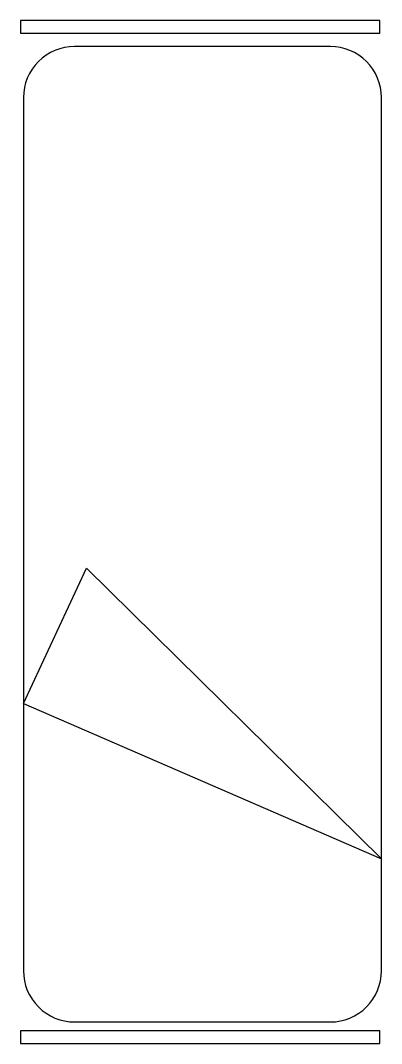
# Model space of a CAD drawing. Extents: x 0.92 to 1.63, y -0.25 to 1.75.
import ezdxf

# ---------------------------------------------------------------- set-up
doc = ezdxf.new("R2010")
doc.units = 0
doc.header["$MEASUREMENT"] = 0
doc.layers.get('0').update_dxf_attribs({"linetype": 'CONTINUOUS'})

msp = doc.modelspace()

# ---------------------------------------------------------------- linework, layer by layer
for p, q in [((0.9253, 0.4171), (1.0489, 0.6818)), ((1.0489, 0.6818), (1.6253, 0.1131)), ((0.9253, 0.4171), (1.6253, 0.1131))]:
    msp.add_line(p, q)
for points in [[(0.9195, 1.7284), (1.6218, 1.7284), (1.6218, 1.753), (0.9195, 1.753)], [(0.9195, -0.2479), (1.6218, -0.2479), (1.6218, -0.2233), (0.9195, -0.2233)]]:
    msp.add_lwpolyline(points, close=True)
msp.add_lwpolyline([(1.5253, 1.7021), (1.0253, 1.7021, 0.414214), (0.9253, 1.6021), (0.9253, -0.1056, 0.414214), (1.0253, -0.2056), (1.5253, -0.2056, 0.414214), (1.6253, -0.1056), (1.6253, 1.6021, 0.414214)], format="xyb", close=True)

doc.saveas('drawing.dxf')
